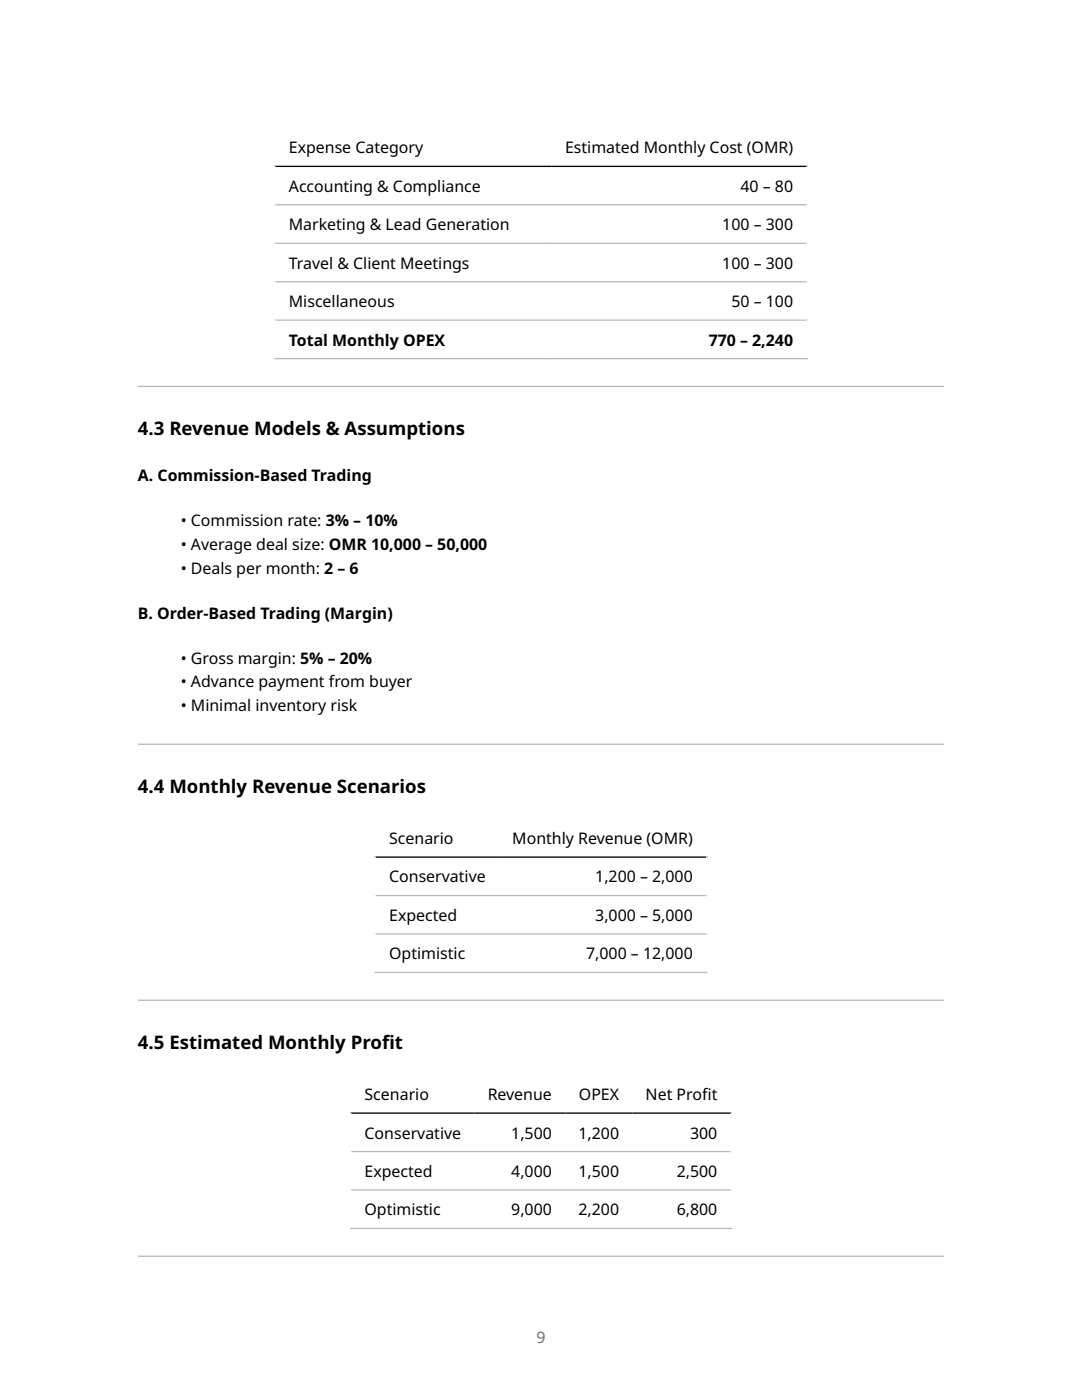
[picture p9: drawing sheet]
<svg xmlns="http://www.w3.org/2000/svg" width="216mm" height="279mm" viewBox="0 0 216 279" stroke-linecap="round" stroke-linejoin="round" font-family="sans-serif">
<defs><g id="words">
<g font-size="3.7">
<text x="27.5" y="86.8">4.3 Revenue Models &amp; Assumptions</text>
<text x="27.5" y="158.2">4.4 Monthly Revenue Scenarios</text>
<text x="27.5" y="209.3">4.5 Estimated Monthly Prof</text>
<text x="76.2" y="209.3">it</text>
</g>
<g font-size="3.2">
<text x="57.6" y="30.6">Expense Category</text>
<text x="112.8" y="30.6">Estimated Monthly Cost (OMR)</text>
<text x="57.6" y="38.3">Accounting &amp; Compliance</text>
<text x="147.8" y="38.3">40 – 80</text>
<text x="57.6" y="45.9">Marketing &amp; Lead Generation</text>
<text x="144.1" y="45.9">100 – 300</text>
<text x="57.6" y="53.6">Travel &amp; Client Meetings</text>
<text x="144.1" y="53.6">100 – 300</text>
<text x="57.6" y="61.3">Miscellaneous</text>
<text x="145.9" y="61.3">50 – 100</text>
<text x="57.6" y="69">Total Monthly OPEX</text>
<text x="141.4" y="69">770 – 2,240</text>
<text x="27.5" y="96">A. Commission-Based Trading</text>
<text x="36.1" y="104.9">• Commission rate: 3% – 10%</text>
<text x="36.1" y="109.7">• Average deal size: OMR 10,000 – 50,000</text>
<text x="36.1" y="114.5">• Deals per month: 2 – 6</text>
<text x="27.5" y="123.5">B. Order-Based Trading (Margin)</text>
<text x="36.1" y="132.4">• Gross margin: 5% – 20%</text>
<text x="36.1" y="137.2">• Advance payment from buyer</text>
<text x="36.1" y="142">• Minimal inventory risk</text>
<text x="77.7" y="168.4">Scenario</text>
<text x="102.2" y="168.4">Monthly Revenue (OMR)</text>
<text x="77.7" y="176.1">Conservative</text>
<text x="118.8" y="176.1">1,200 – 2,000</text>
<text x="77.7" y="183.8">Expected</text>
<text x="118.8" y="183.8">3,000 – 5,000</text>
<text x="77.7" y="191.5">Optimistic</text>
<text x="117" y="191.5">7,000 – 12,000</text>
<text x="72.7" y="219.5">Scenario</text>
<text x="97.3" y="219.5">Revenue</text>
<text x="115.5" y="219.5">OPEX</text>
<text x="128.8" y="219.5">Net Prof</text>
<text x="140.1" y="219.5">it</text>
<text x="72.7" y="227.2">Conservative</text>
<text x="102" y="227.2">1,500</text>
<text x="115.4" y="227.2">1,200</text>
<text x="137.7" y="227.2">300</text>
<text x="72.7" y="234.9">Expected</text>
<text x="102" y="234.9">4,000</text>
<text x="115.4" y="234.9">1,500</text>
<text x="135" y="234.9">2,500</text>
<text x="72.7" y="242.6">Optimistic</text>
<text x="102" y="242.6">9,000</text>
<text x="115.4" y="242.6">2,200</text>
<text x="135" y="242.6">6,800</text>
</g>
<text font-size="3.2" fill="#6e6e6e" x="107" y="267.9">9</text>
</g></defs>
<path d="M54.7 25.5h106.5M54.9 25.4v46.3M161 25.4v46.3" fill="none" stroke="#fff" stroke-width=".26"/>
<path d="M54.7 33.2h106.5" fill="none" stroke="#000" stroke-width=".26"/>
<path d="M54.7 40.9h106.5M54.7 48.6h106.5M54.7 56.2h106.5M54.7 63.9h106.5M54.7 71.6h106.5" fill="none" stroke="#bbb" stroke-width=".26"/>
<g fill="#bbb">
<path d="M27.5 77.3h160.9zM27.5 77h160.9v.3h-160.9z" fill-rule="evenodd"/>
<path d="M27.5 148.7h160.9zM27.5 148.4h160.9v.3h-160.9z" fill-rule="evenodd"/>
</g>
<path d="M74.7 163.4h66.5M74.9 163.2v31M141 163.2v31" fill="none" stroke="#fff" stroke-width=".26"/>
<path d="M74.7 171.1h66.5" fill="none" stroke="#000" stroke-width=".26"/>
<path d="M74.7 178.7h66.5M74.7 186.4h66.5M74.7 194.1h66.5" fill="none" stroke="#bbb" stroke-width=".26"/>
<path d="M27.5 199.8h160.9zM27.5 199.5h160.9v.3h-160.9z" fill-rule="evenodd" fill="#bbb"/>
<path d="M69.8 214.5h76.3M70 214.3v31M145.9 214.3v31" fill="none" stroke="#fff" stroke-width=".26"/>
<path d="M69.8 222.1h76.3" fill="none" stroke="#000" stroke-width=".26"/>
<path d="M69.8 229.8h76.3M69.8 237.5h76.3M69.8 245.2h76.3" fill="none" stroke="#bbb" stroke-width=".26"/>
<path d="M27.5 250.9h160.9zM27.5 250.6h160.9v.3h-160.9z" fill-rule="evenodd" fill="#bbb"/>
<use href="#words"/>
</svg>
